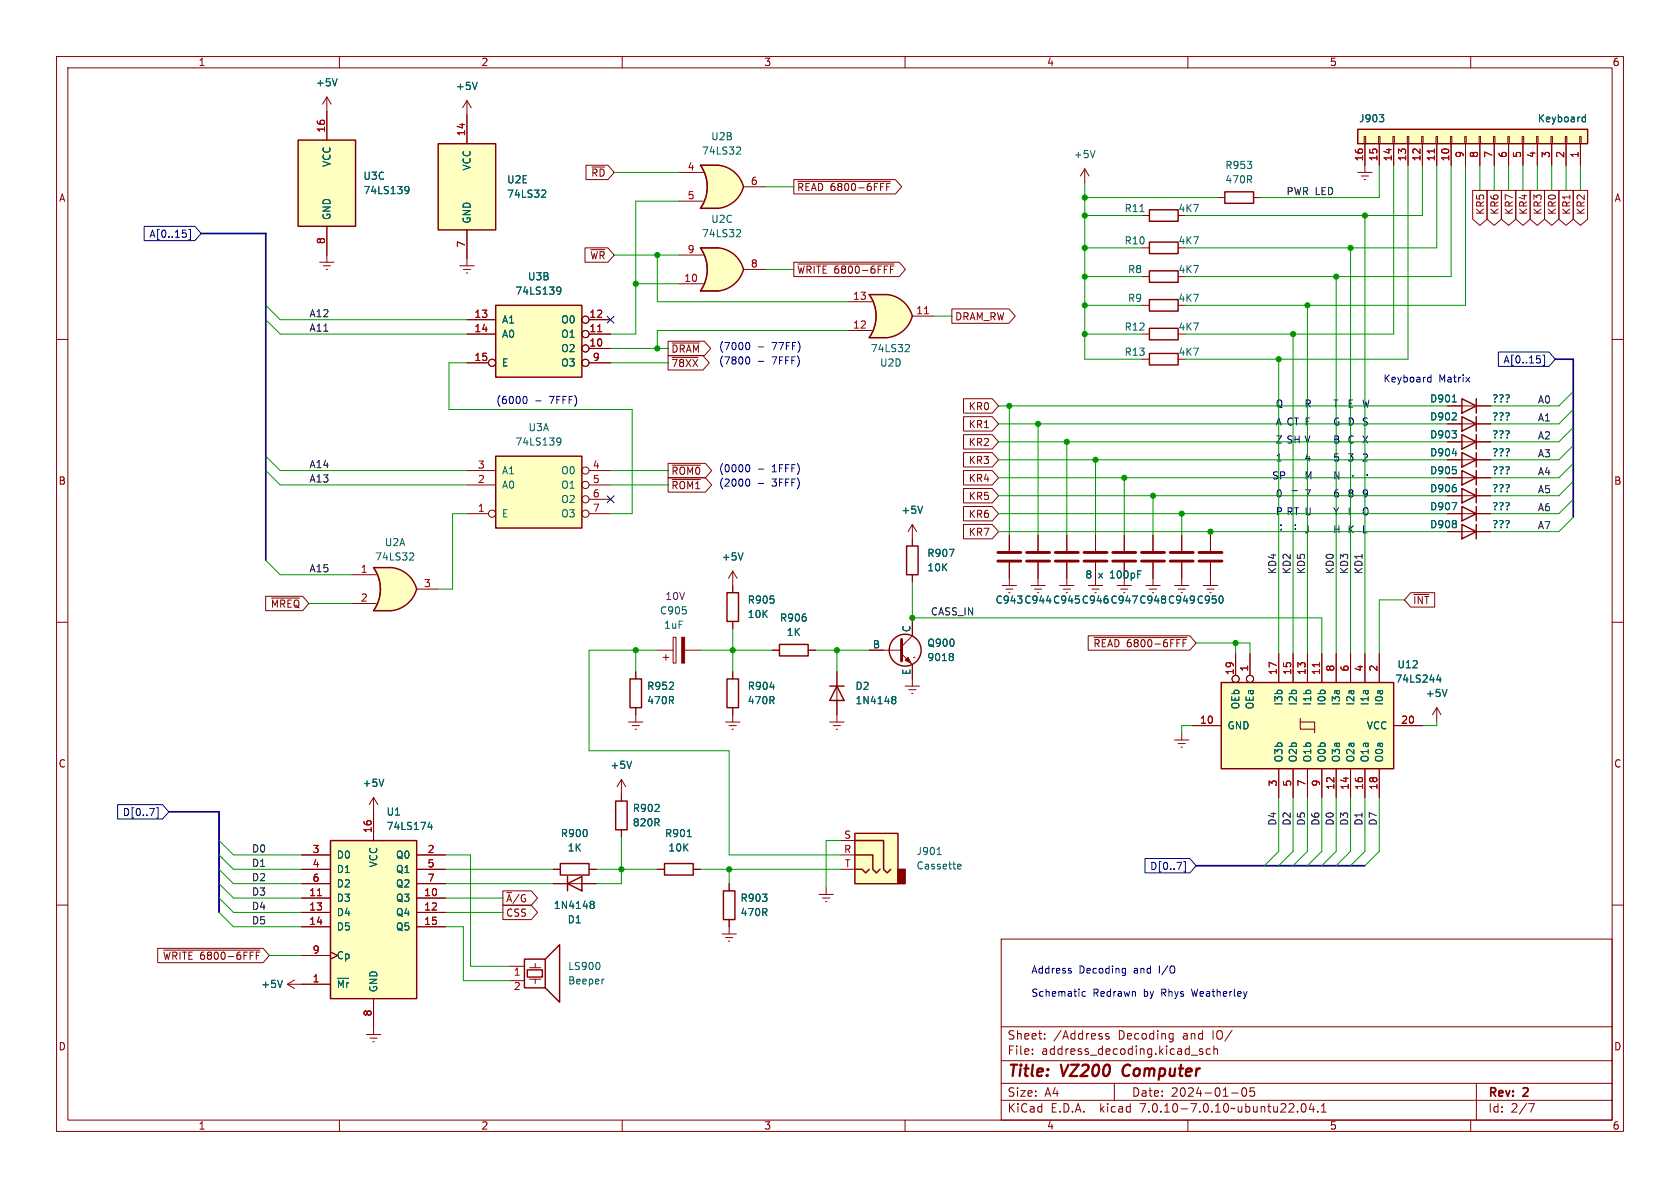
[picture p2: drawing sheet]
<svg xmlns="http://www.w3.org/2000/svg" width="297mm" height="210mm" viewBox="0 0 297 210" stroke-linecap="round" stroke-linejoin="round" font-family="sans-serif">
<defs><g id="words">
<g font-size="2.8" fill="#840000">
<text x="178" y="190.9">Title:</text>
<text x="187.7" y="190.9">VZ200</text>
<text x="199.3" y="190.9">Computer</text>
</g>
<g font-size="2.1" fill="#840000">
<text x="178" y="184">Sheet:</text>
<text x="186.2" y="184">/Address</text>
<text x="197.7" y="184">Decoding</text>
<text x="209.3" y="184">and</text>
<text x="214.6" y="184">IO/</text>
<text x="178" y="186.7">File:</text>
<text x="184.1" y="186.7">address_decoding.kicad_sch</text>
<text x="178" y="196.9">KiCad</text>
<text x="178" y="194.1">Size:</text>
<text x="184.7" y="194.1">A4</text>
<text x="185.7" y="196.9">E.D.A.</text>
<text x="194.6" y="196.9">kicad</text>
<text x="200" y="194.1">Date:</text>
<text x="201.8" y="196.9">7.0.10-7.0.10~ubuntu22.04.1</text>
<text x="207" y="194.1">2024-01-05</text>
<text x="263" y="194.3">Rev:</text>
<text x="263" y="196.9">Id:</text>
<text x="267.1" y="196.9">2/7</text>
<text x="269.4" y="194.3">2</text>
</g>
<g font-size="1.8" fill="#840000">
<text x="35" y="11.9">1</text>
<text x="85" y="11.9">2</text>
<text x="135" y="11.9">3</text>
<text x="185" y="11.9">4</text>
<text x="235" y="11.9">5</text>
<text x="285" y="11.9">6</text>
<text x="10.3" y="35.9">A</text>
<text x="104.4" y="31.4">~{RD}</text>
<text x="140.8" y="34">~{READ 6800-6FFF}</text>
<text x="285.3" y="35.9">A</text>
<text x="262.6" y="38.1" transform="rotate(-90 262.6 38.1)">KR5</text>
<text x="265.1" y="38.1" transform="rotate(-90 265.1 38.1)">KR6</text>
<text x="267.7" y="38.1" transform="rotate(-90 267.7 38.1)">KR7</text>
<text x="270.2" y="38.1" transform="rotate(-90 270.2 38.1)">KR4</text>
<text x="272.7" y="38.1" transform="rotate(-90 272.7 38.1)">KR3</text>
<text x="275.3" y="38.1" transform="rotate(-90 275.3 38.1)">KR0</text>
<text x="277.8" y="38.1" transform="rotate(-90 277.8 38.1)">KR1</text>
<text x="280.4" y="38.1" transform="rotate(-90 280.4 38.1)">KR2</text>
<text x="104.2" y="46">~{WR}</text>
<text x="140.8" y="48.6">~{WRITE 6800-6FFF}</text>
<text x="168.8" y="56.8">DRAM_RW</text>
<text x="118.6" y="62.5">~{DRAM}</text>
<text x="118.6" y="65.1">~{78XX}</text>
<text x="171.1" y="75.9">KR1</text>
<text x="171.1" y="72.7">KR0</text>
<text x="171.1" y="79.1">KR2</text>
<text x="171.1" y="82.2">KR3</text>
<text x="10.3" y="85.9">B</text>
<text x="118.6" y="86.7">~{ROM1}</text>
<text x="118.6" y="84.1">~{ROM0}</text>
<text x="171.1" y="85.4">KR4</text>
<text x="171.1" y="88.6">KR5</text>
<text x="285.3" y="85.9">B</text>
<text x="171.1" y="94.9">KR7</text>
<text x="171.1" y="91.8">KR6</text>
<text x="47.8" y="107.6">~{MREQ}</text>
<text x="249.7" y="107">~{INT}</text>
<text x="193.2" y="114.6">~{READ 6800-6FFF}</text>
<text x="10.3" y="135.9">C</text>
<text x="285.3" y="135.9">C</text>
<text x="89.4" y="159.7">~{A}/G</text>
<text x="89.4" y="162.2">CSS</text>
<text x="28.7" y="169.9">~{WRITE 6800-6FFF}</text>
<text x="10.3" y="185.9">D</text>
<text x="285.3" y="185.9">D</text>
<text x="35" y="199.9">1</text>
<text x="85" y="199.9">2</text>
<text x="135" y="199.9">3</text>
<text x="185" y="199.9">4</text>
<text x="235" y="199.9">5</text>
<text x="285" y="199.9">6</text>
</g>
<g font-size="1.8" fill="#006464">
<text x="55.7" y="15.5">+5V</text>
<text x="80.5" y="16.1">+5V</text>
<text x="240.2" y="21.8">J903</text>
<text x="271.8" y="21.8">Keyboard</text>
<text x="58.6" y="29.6" transform="rotate(-90 58.6 29.6)">VCC</text>
<text x="124" y="27.5">74LS32</text>
<text x="125.6" y="25">U2B</text>
<text x="189.7" y="28.2">+5V</text>
<text x="64.1" y="34.5">74LS139</text>
<text x="64.1" y="32">U3C</text>
<text x="83.4" y="30.2" transform="rotate(-90 83.4 30.2)">VCC</text>
<text x="89.5" y="32.6">U2E</text>
<text x="89.5" y="35.2">74LS32</text>
<text x="216.5" y="30.1">R953</text>
<text x="216.5" y="32.6">470R</text>
<text x="58.6" y="39" transform="rotate(-90 58.6 39)">GND</text>
<text x="83.4" y="39.6" transform="rotate(-90 83.4 39.6)">GND</text>
<text x="125.6" y="39.6">U2C</text>
<text x="198.7" y="37.7">R11</text>
<text x="208.2" y="37.7">4K7</text>
<text x="124" y="42.1">74LS32</text>
<text x="198.7" y="43.4">R10</text>
<text x="208.2" y="43.4">4K7</text>
<text x="91" y="52.3">74LS139</text>
<text x="93.2" y="49.8">U3B</text>
<text x="199.3" y="53.6">R9</text>
<text x="199.3" y="48.5">R8</text>
<text x="208.2" y="53.6">4K7</text>
<text x="208.2" y="48.5">4K7</text>
<text x="88.6" y="57.4">A1</text>
<text x="88.6" y="59.9">A0</text>
<text x="99.1" y="59.9">O1</text>
<text x="99.1" y="57.4">O0</text>
<text x="198.7" y="58.6">R12</text>
<text x="208.2" y="58.6">4K7</text>
<text x="88.6" y="65">E</text>
<text x="99.1" y="62.5">O2</text>
<text x="99.1" y="65">O3</text>
<text x="153.8" y="62.5">74LS32</text>
<text x="155.5" y="65">U2D</text>
<text x="198.7" y="63.1">R13</text>
<text x="208.2" y="63.1">4K7</text>
<text x="252.7" y="71.3">D901</text>
<text x="263.7" y="71.3">???</text>
<text x="93.3" y="76.4">U3A</text>
<text x="252.7" y="74.5">D902</text>
<text x="252.7" y="77.7">D903</text>
<text x="263.7" y="74.5">???</text>
<text x="263.7" y="77.7">???</text>
<text x="91" y="79">74LS139</text>
<text x="252.7" y="80.9">D904</text>
<text x="263.7" y="80.9">???</text>
<text x="88.6" y="86.6">A0</text>
<text x="88.6" y="84">A1</text>
<text x="99.1" y="84">O0</text>
<text x="99.1" y="86.6">O1</text>
<text x="99.1" y="89.1">O2</text>
<text x="252.7" y="84">D905</text>
<text x="252.7" y="87.2">D906</text>
<text x="263.7" y="84">???</text>
<text x="263.7" y="87.2">???</text>
<text x="88.6" y="91.7">E</text>
<text x="99.1" y="91.7">O3</text>
<text x="159.3" y="91">+5V</text>
<text x="252.7" y="93.6">D908</text>
<text x="252.7" y="90.4">D907</text>
<text x="263.7" y="93.6">???</text>
<text x="263.7" y="90.4">???</text>
<text x="66.2" y="99.3">74LS32</text>
<text x="67.9" y="96.7">U2A</text>
<text x="127.5" y="99.3">+5V</text>
<text x="163.8" y="98.7">R907</text>
<text x="163.8" y="101.2">10K</text>
<text x="132.1" y="106.9">R905</text>
<text x="175.9" y="106.9">C943 C944 C945 C946 C947 C948 C949 C950</text>
<text x="191.8" y="102.5">8</text>
<text x="194.2" y="102.5">x</text>
<text x="196.4" y="102.5">100pF</text>
<text x="116.6" y="108.8">C905</text>
<text x="117.3" y="111.4">1uF</text>
<text x="132.1" y="109.4">10K</text>
<text x="137.8" y="110.1">R906</text>
<text x="139" y="112.6">1K</text>
<text x="161" y="111.9" transform="rotate(-90 161 111.9)">C</text>
<text x="154.2" y="114.7">B</text>
<text x="161" y="119.4" transform="rotate(-90 161 119.4)">E</text>
<text x="163.8" y="114.5">Q900</text>
<text x="163.8" y="117.1">9018</text>
<text x="246.9" y="118.3">U12</text>
<text x="114.3" y="122.1">R952</text>
<text x="114.3" y="124.7">470R</text>
<text x="132.1" y="122.1">R904</text>
<text x="132.1" y="124.7">470R</text>
<text x="151.1" y="122.1">D2</text>
<text x="151.1" y="124.7">1N4148</text>
<text x="219.3" y="125.5" transform="rotate(-90 219.3 125.5)">OEb</text>
<text x="221.8" y="125.5" transform="rotate(-90 221.8 125.5)">OEa</text>
<text x="226.9" y="124.8" transform="rotate(-90 226.9 124.8)">I3b</text>
<text x="229.5" y="124.8" transform="rotate(-90 229.5 124.8)">I2b</text>
<text x="232" y="124.8" transform="rotate(-90 232 124.8)">I1b</text>
<text x="234.5" y="124.8" transform="rotate(-90 234.5 124.8)">I0b</text>
<text x="237.1" y="124.8" transform="rotate(-90 237.1 124.8)">I3a</text>
<text x="239.6" y="124.8" transform="rotate(-90 239.6 124.8)">I2a</text>
<text x="242.2" y="124.8" transform="rotate(-90 242.2 124.8)">I1a</text>
<text x="244.7" y="124.8" transform="rotate(-90 244.7 124.8)">I0a</text>
<text x="246.6" y="120.9">74LS244</text>
<text x="252" y="123.4">+5V</text>
<text x="216.9" y="129.1">GND</text>
<text x="241.5" y="129.1">VCC</text>
<text x="107.8" y="136.1">+5V</text>
<text x="226.9" y="134.9" transform="rotate(-90 226.9 134.9)">O3b</text>
<text x="229.5" y="134.9" transform="rotate(-90 229.5 134.9)">O2b</text>
<text x="232" y="134.9" transform="rotate(-90 232 134.9)">O1b</text>
<text x="234.5" y="134.9" transform="rotate(-90 234.5 134.9)">O0b</text>
<text x="237.1" y="134.9" transform="rotate(-90 237.1 134.9)">O3a</text>
<text x="239.6" y="134.9" transform="rotate(-90 239.6 134.9)">O2a</text>
<text x="242.2" y="134.9" transform="rotate(-90 242.2 134.9)">O1a</text>
<text x="244.7" y="134.9" transform="rotate(-90 244.7 134.9)">O0a</text>
<text x="64" y="139.3">+5V</text>
<text x="111.8" y="143.7">R902</text>
<text x="68.2" y="144.4">U1</text>
<text x="68.2" y="146.9">74LS174</text>
<text x="99" y="148.2">R900</text>
<text x="111.8" y="146.3">820R</text>
<text x="117.5" y="148.2">R901</text>
<text x="59.4" y="152">D0</text>
<text x="59.4" y="154.5">D1</text>
<text x="66.9" y="153.4" transform="rotate(-90 66.9 153.4)">VCC</text>
<text x="69.9" y="152">Q0</text>
<text x="69.9" y="154.5">Q1</text>
<text x="100.3" y="150.7">1K</text>
<text x="118.1" y="150.7">10K</text>
<text x="161.9" y="151.4">J901</text>
<text x="161.9" y="153.9">Cassette</text>
<text x="59.4" y="159.6">D3</text>
<text x="59.4" y="157.1">D2</text>
<text x="69.9" y="159.6">Q3</text>
<text x="69.9" y="157.1">Q2</text>
<text x="97.8" y="160.9">1N4148</text>
<text x="130.8" y="159.6">R903</text>
<text x="59.4" y="162.2">D4</text>
<text x="59.4" y="164.7">D5</text>
<text x="69.9" y="162.2">Q4</text>
<text x="69.9" y="164.7">Q5</text>
<text x="100.3" y="163.4">D1</text>
<text x="130.8" y="162.2">470R</text>
<text x="59.4" y="169.8">Cp</text>
<text x="100.3" y="171.7">LS900</text>
<text x="46.1" y="174.9">+5V</text>
<text x="59.4" y="174.9">~{Mr}</text>
<text x="66.9" y="175.5" transform="rotate(-90 66.9 175.5)">GND</text>
<text x="100.3" y="174.2">Beeper</text>
</g>
<g font-size="1.8" fill="#a90000">
<text x="57.5" y="23.5" transform="rotate(-90 57.5 23.5)">16</text>
<text x="82.3" y="24.2" transform="rotate(-90 82.3 24.2)">14</text>
<text x="241" y="28.6" transform="rotate(-90 241 28.6)">16</text>
<text x="243.6" y="28.6" transform="rotate(-90 243.6 28.6)">15</text>
<text x="246.1" y="28.6" transform="rotate(-90 246.1 28.6)">14</text>
<text x="248.7" y="28.6" transform="rotate(-90 248.7 28.6)">13</text>
<text x="251.2" y="28.6" transform="rotate(-90 251.2 28.6)">12</text>
<text x="253.7" y="28.6" transform="rotate(-90 253.7 28.6)">11</text>
<text x="256.3" y="28.6" transform="rotate(-90 256.3 28.6)">10</text>
<text x="258.8" y="28" transform="rotate(-90 258.8 28)">9</text>
<text x="261.4" y="28" transform="rotate(-90 261.4 28)">8</text>
<text x="263.9" y="28" transform="rotate(-90 263.9 28)">7</text>
<text x="266.4" y="28" transform="rotate(-90 266.4 28)">6</text>
<text x="269" y="28" transform="rotate(-90 269 28)">5</text>
<text x="271.5" y="28" transform="rotate(-90 271.5 28)">4</text>
<text x="274.1" y="28" transform="rotate(-90 274.1 28)">3</text>
<text x="276.6" y="28" transform="rotate(-90 276.6 28)">2</text>
<text x="279.1" y="28" transform="rotate(-90 279.1 28)">1</text>
<text x="121.5" y="30.2">4</text>
<text x="121.5" y="35.3">5</text>
<text x="132.6" y="32.8">6</text>
<text x="57.5" y="43.3" transform="rotate(-90 57.5 43.3)">8</text>
<text x="82.3" y="43.9" transform="rotate(-90 82.3 43.9)">7</text>
<text x="121.5" y="44.8">9</text>
<text x="132.6" y="47.4">8</text>
<text x="120.9" y="49.9">10</text>
<text x="150.7" y="53.1">13</text>
<text x="83.8" y="56.3">13</text>
<text x="83.8" y="58.8">14</text>
<text x="104.1" y="58.8">11</text>
<text x="104.1" y="56.3">12</text>
<text x="150.7" y="58.2">12</text>
<text x="161.9" y="55.6">11</text>
<text x="83.8" y="63.9">15</text>
<text x="104.1" y="61.3">10</text>
<text x="104.7" y="63.9">9</text>
<text x="84.4" y="82.9">3</text>
<text x="104.7" y="82.9">4</text>
<text x="84.4" y="85.5">2</text>
<text x="104.7" y="85.5">5</text>
<text x="104.7" y="88">6</text>
<text x="84.4" y="90.6">1</text>
<text x="104.7" y="90.6">7</text>
<text x="63.7" y="101.3">1</text>
<text x="63.7" y="106.4">2</text>
<text x="74.9" y="103.9">3</text>
<text x="218.2" y="119.4" transform="rotate(-90 218.2 119.4)">19</text>
<text x="220.7" y="118.8" transform="rotate(-90 220.7 118.8)">1</text>
<text x="225.8" y="119.4" transform="rotate(-90 225.8 119.4)">17</text>
<text x="228.3" y="119.4" transform="rotate(-90 228.3 119.4)">15</text>
<text x="230.9" y="119.4" transform="rotate(-90 230.9 119.4)">13</text>
<text x="233.4" y="119.4" transform="rotate(-90 233.4 119.4)">11</text>
<text x="236" y="118.8" transform="rotate(-90 236 118.8)">8</text>
<text x="238.5" y="118.8" transform="rotate(-90 238.5 118.8)">6</text>
<text x="241" y="118.8" transform="rotate(-90 241 118.8)">4</text>
<text x="243.6" y="118.8" transform="rotate(-90 243.6 118.8)">2</text>
<text x="212" y="128">10</text>
<text x="247.6" y="128">20</text>
<text x="225.8" y="139.1" transform="rotate(-90 225.8 139.1)">3</text>
<text x="228.3" y="139.1" transform="rotate(-90 228.3 139.1)">5</text>
<text x="230.9" y="139.1" transform="rotate(-90 230.9 139.1)">7</text>
<text x="233.4" y="139.1" transform="rotate(-90 233.4 139.1)">9</text>
<text x="236" y="139.7" transform="rotate(-90 236 139.7)">12</text>
<text x="238.5" y="139.7" transform="rotate(-90 238.5 139.7)">14</text>
<text x="241" y="139.7" transform="rotate(-90 241 139.7)">16</text>
<text x="243.6" y="139.7" transform="rotate(-90 243.6 139.7)">18</text>
<text x="65.8" y="147.4" transform="rotate(-90 65.8 147.4)">16</text>
<text x="149.2" y="148.3">S</text>
<text x="55.2" y="150.9">3</text>
<text x="55.2" y="153.4">4</text>
<text x="55.2" y="156">6</text>
<text x="75.5" y="150.9">2</text>
<text x="75.5" y="153.4">5</text>
<text x="75.5" y="156">7</text>
<text x="149.1" y="150.9">R</text>
<text x="149.3" y="153.4">T</text>
<text x="54.6" y="158.5">11</text>
<text x="54.6" y="161">13</text>
<text x="74.9" y="158.5">10</text>
<text x="74.9" y="161">12</text>
<text x="54.6" y="163.6">14</text>
<text x="74.9" y="163.6">15</text>
<text x="55.2" y="173.7">1</text>
<text x="55.2" y="168.7">9</text>
<text x="90.7" y="172.8">1</text>
<text x="65.8" y="179.8" transform="rotate(-90 65.8 179.8)">8</text>
<text x="90.7" y="175.3">2</text>
</g>
<g font-size="1.8" fill="#0f0f0f">
<text x="227.3" y="34.6">PWR LED</text>
<text x="54.6" y="56.2">A12</text>
<text x="54.6" y="58.7">A11</text>
<text x="271.8" y="71.4">A0</text>
<text x="271.8" y="77.8">A2</text>
<text x="271.8" y="74.6">A1</text>
<text x="54.6" y="82.8">A14</text>
<text x="271.8" y="80.9">A3</text>
<text x="54.6" y="85.4">A13</text>
<text x="271.8" y="84.1">A4</text>
<text x="271.8" y="87.3">A5</text>
<text x="271.8" y="93.6">A7</text>
<text x="271.8" y="90.5">A6</text>
<text x="54.6" y="101.3">A15</text>
<text x="225.7" y="101.6" transform="rotate(-90 225.7 101.6)">KD4</text>
<text x="228.3" y="101.6" transform="rotate(-90 228.3 101.6)">KD2</text>
<text x="230.8" y="101.6" transform="rotate(-90 230.8 101.6)">KD5</text>
<text x="235.9" y="101.6" transform="rotate(-90 235.9 101.6)">KD0</text>
<text x="238.4" y="101.6" transform="rotate(-90 238.4 101.6)">KD3</text>
<text x="241" y="101.6" transform="rotate(-90 241 101.6)">KD1</text>
<text x="164.5" y="108.9">CASS_IN</text>
<text x="225.7" y="146.1" transform="rotate(-90 225.7 146.1)">D4</text>
<text x="228.3" y="146.1" transform="rotate(-90 228.3 146.1)">D2</text>
<text x="230.8" y="146.1" transform="rotate(-90 230.8 146.1)">D5</text>
<text x="233.3" y="146.1" transform="rotate(-90 233.3 146.1)">D6</text>
<text x="235.9" y="146.1" transform="rotate(-90 235.9 146.1)">D0</text>
<text x="238.4" y="146.1" transform="rotate(-90 238.4 146.1)">D3</text>
<text x="241" y="146.1" transform="rotate(-90 241 146.1)">D1</text>
<text x="243.5" y="146.1" transform="rotate(-90 243.5 146.1)">D7</text>
<text x="44.4" y="150.8">D0</text>
<text x="44.4" y="153.3">D1</text>
<text x="44.4" y="155.9">D2</text>
<text x="44.4" y="160.9">D4</text>
<text x="44.4" y="158.4">D3</text>
<text x="44.4" y="163.5">D5</text>
</g>
<g font-size="1.8" fill="#000084">
<text x="26.3" y="42.2">A[0..15]</text>
<text x="265.7" y="64.5">A[0..15]</text>
<text x="21.6" y="144.5">D[0..7]</text>
<text x="203.2" y="154">D[0..7]</text>
</g>
<g font-size="1.8" fill="#0000c2">
<text x="127" y="62">(7000</text>
<text x="127" y="64.5">(7800</text>
<text x="136.6" y="62">77FF)</text>
<text x="136.6" y="64.5">7FFF)</text>
<text x="87.6" y="71.5">(6000</text>
<text x="97.2" y="71.5">7FFF)</text>
<text x="244.5" y="67.7">Keyboard</text>
<text x="254.4" y="67.7">Matrix</text>
<text x="225.4" y="72.1">Q</text>
<text x="225.4" y="75.3">A CT F</text>
<text x="230.5" y="72.1">R</text>
<text x="235.6" y="72.1">T</text>
<text x="235.6" y="75.3">G D</text>
<text x="238.1" y="72.1">E</text>
<text x="240.7" y="72.1">W</text>
<text x="240.7" y="75.3">S</text>
<text x="127" y="83.6">(0000</text>
<text x="136.6" y="83.6">1FFF)</text>
<text x="225.4" y="78.5">Z</text>
<text x="225.4" y="81.7">1</text>
<text x="227.3" y="78.5">SH V</text>
<text x="230.5" y="81.7">4</text>
<text x="235.6" y="78.5">B</text>
<text x="235.6" y="81.7">5</text>
<text x="238.1" y="81.7">3</text>
<text x="238.1" y="78.5">C</text>
<text x="240.7" y="78.5">X</text>
<text x="240.7" y="81.7">2</text>
<text x="127" y="86.1">(2000</text>
<text x="136.6" y="86.1">3FFF)</text>
<text x="224.8" y="84.8">SP</text>
<text x="225.4" y="88">0</text>
<text x="230.5" y="88">7</text>
<text x="230.5" y="84.8">M</text>
<text x="235.6" y="84.8">N</text>
<text x="235.6" y="88">6</text>
<text x="238.1" y="88">8</text>
<text x="238.8" y="84.2">,</text>
<text x="240.7" y="88">9</text>
<text x="241.3" y="84.2">.</text>
<text x="225.4" y="91.2">P RT U</text>
<text x="226.1" y="93.7">;</text>
<text x="228.6" y="93.7">:</text>
<text x="230.5" y="94.4">J</text>
<text x="235.6" y="91.2">Y</text>
<text x="235.6" y="94.4">H</text>
<text x="238.1" y="94.4">K</text>
<text x="238.1" y="91.2">I</text>
<text x="240.7" y="91.2">O</text>
<text x="240.7" y="94.4">L</text>
<text x="182.2" y="172.2">Address</text>
<text x="190.7" y="172.2">Decoding</text>
<text x="200.6" y="172.2">and</text>
<text x="205.2" y="172.2">I/O</text>
<text x="182.2" y="176.3">Schematic</text>
<text x="193.2" y="176.3">Redrawn</text>
<text x="202.3" y="176.3">by</text>
<text x="205.6" y="176.3">Rhys</text>
<text x="211.2" y="176.3">Weatherley</text>
</g>
<text font-size="1.8" fill="#840084" x="117.5" y="106.3">10V</text>
</g></defs>
<g fill="none" stroke="#840000" stroke-width=".18">
<path d="M10 10h277v190h-277zM12 12h273v186h-273zM60 10v2M110 10v2M160 10v2M210 10v2M260 10v2M215.3 34.9h1.2M221.6 34.9h1.3M10 60h2M201.9 54h1.3M201.9 59.1h1.3"/>
<path d="M285 60h2M201.9 63.5h1.3M82.5 90.8h3.9M82.5 85.7h5.1M82.5 83.2h5.1M104.1 90.8h3.8M104.1 85.7h3.8M104.1 83.2h3.8M104.1 88.3h3.8M208.9 94.6v2.8M208.9 99.4v4.1M214 94.6v2.8"/>
<path d="M214 99.4v4.1M10 110h2M112.4 118.7v1.3M116.2 114.9h2.8M117.2 116.2h1M117.7 115.7v1M119 112.6h.5v4.6h-.5zM121 114.9h2.8M129.5 101v3.8M129.5 109.9v1.2M129.5 118.7v1.3M129.5 101l-.7 1.2"/>
<path d="M129.5 101l.8 1.2M207.6 103.5h2.6M208.3 104.1h1.2M208.8 104.8h.2M212.7 103.5h2.6M213.4 104.1h1.2M213.9 104.8h.2M285 110h2M109.9 137.8l-.8 1.3M109.9 137.8v3.8M109.9 137.8l.7 1.3M111.1 127.6h2.6"/>
<path d="M111.8 128.3h1.2M112.3 128.9h.2M112.4 125.1v2.5M128.3 127.6h2.5M128.9 128.3h1.3M129.4 128.9h.3M129.5 125.1v2.5M146.7 127.6h2.5M147.3 128.3h1.3M147.8 128.9h.3M148 126.4v1.2M10 160h2"/>
<path d="M109.9 146.7v1.3M116.2 153.7h1.3M122.6 153.7h1.2M128.9 156.2v1.3M285 160h2M128.9 162.6v1.2M177 166h108v32h-108zM60 198v2M110 198v2M160 198v2M177 194.5h108M177 191.5h108"/>
<path d="M177 187.5h108M177 181.5h108M182.5 186.3v.1M182.5 185.5v.1M184.7 183.6v.1M184.7 182.8v.1M196 182.8l-.3-.1-.2 .2v.2l.5 .2v.3h-.5M197 191.5v3M207 182.7l.4 .1M207.4 183.6l-.4 .1M207.4 182.7v1.2l-.3 .3M210 198v2"/>
<path d="M210.6 186.5h1.1M212.6 185.5l-.4-.1-.2 .2 .1 .2 .5 .2v.3h-.6M214 185.5l-.5-.1-.3 .3v.4l.2 .2h.6M214.6 185.5l.2-.1 .4 .1v.9M214.6 184.9v1.5M217.7 193.2h1.2M219.7 192.4l.2-.1a.81 .81 0 0 1 .6 .6 .81 .81 0 0 1-.3 .8l-.2 .1a.81 .81 0 0 1-.3-1.4zM221.7 192.3h-.7v.7l.2-.1h.5l.1 .3-.1 .5-.2 .1-.5-.1M229.4 196.5v.1M230.2 195.2l.2-.1a.81 .81 0 0 1 .6 .6 .81 .81 0 0 1-.3 .8l-.2 .1a.81 .81 0 0 1-.3-1.4zM231.8 195l-.3 1.1h.9M232.2 195.6v1"/>
<path d="M233 196.5v.1M233.6 196.6h.9M233.6 195.5l.4-.4v1.5M260 198v2M261 191.5v6.5M270.2 195.1h1l-.6 1.5"/>
<circle cx="87" cy="90.8" r=".63"/>
<circle cx="103.5" cy="90.8" r=".63"/>
<circle cx="103.5" cy="85.7" r=".63"/>
<circle cx="103.5" cy="88.3" r=".63"/>
<circle cx="103.5" cy="83.2" r=".63"/>
</g>
<path d="M198.8 188.5a1.27 1.27 0 0 0-.1 1.6" fill="none" stroke="#840000" stroke-width=".4"/>
<path d="M216.5 33.9h5.1v2h-5.1zM203.2 53h5.1v2h-5.1zM203.2 58h5.1v2.1h-5.1zM203.2 62.5h5.1v2h-5.1zM87.6 80.6h15.3v12.7h-15.3zM128.5 104.8h2.1v5.1h-2.1zM111.4 120h2v5.1h-2zM128.5 120h2.1v5.1h-2.1zM108.8 141.6h2.1v5.1h-2.1zM117.5 152.7h5.1v2h-5.1zM127.9 157.5h2v5.1h-2z" fill="none" stroke="#840000" stroke-width=".25"/>
<path d="M98.5 77.5l.4-.1 .2 .1a.84 .84 0 0 1-.3 1.2h-.3M99.2 78l-.3 .2-.4-.1M131.4 97.7l-.5 1.3M111.7 134.6l-.5 1.2M136.1 121.4h.8M121.5 147.9h.7" fill="none" stroke="#006464" stroke-width=".18"/>
<path d="M206.9 99.2h4M206.9 97.7h4M212 99.2h4M212 97.7h4" fill="none" stroke="#840000" stroke-width=".51"/>
<path d="M120.5 112.6h.5v4.6h-.5z" fill="#840000" stroke="#840000" stroke-width=".18"/>
<g fill="#ffffc2" stroke="#ffffc2" stroke-width=".18">
<path d="M87.6 80.6h15.3v12.7h-15.3z"/>
<path d="M68.6 102.8l5.1 1.3a5.2 5.2 0 0 1-4.5 3.9z"/>
</g>
<path d="M66 108h3.2M66 100.3h3.2" fill="none" stroke="#ffffc2" stroke-width=".18"/>
<path d="M66 100.3h3.2v7.7h-3.2a6.7 6.7 0 0 0 0-7.7z" fill="#ffffc2"/>
<g fill="#ffffc2" stroke="#ffffc2" stroke-width=".18">
<path d="M69.2 100.3a5.1 5.1 0 0 1 4.5 3.8l-5 1.3z"/>
<path d="M87.6 54h15.3v12.7h-15.3z"/>
<path d="M77.5 25.4h10.1v15.2h-10.1z"/>
<path d="M151.1 147.3h7.6v8.9h-7.6z"/>
<path d="M240 22.9h40.7v2.5h-40.7z"/>
<path d="M58.4 148.6h15.3v27.9h-15.3z"/>
<path d="M126.4 46.3l5 1.3a5.2 5.2 0 0 1-4.4 3.8z"/>
</g>
<g fill="none" stroke="#840000" stroke-width=".25">
<path d="M77.5 25.4h10.1v15.2h-10.1zM240 22.9h40.7v2.5h-40.7zM87.6 54h15.3v12.7h-15.3zM203.2 47.9h5.1v2h-5.1zM203.2 42.8h5.1v2h-5.1zM160.3 96.5h2v5.1h-2zM258.4 83.2l2.6 1.3-2.6 1.2zM261 83.2v2.5M69.2 100.3h-3.2a6.6 6.6 0 0 1 0 7.7h3.2M69.2 100.3a5.1 5.1 0 0 1 4.5 3.8 5.2 5.2 0 0 1-4.5 3.9M137.8 113.9h5.1v2.1h-5.1zM146.7 121.3h2.5"/>
<path d="M148 121.3l1.2 2.5h-2.5zM58.4 148.6h15.3v27.9h-15.3zM151.1 147.3h7.6v8.9h-7.6zM151.1 153.7h1.3l.6 .6 .7-.6M151.1 151.1h3.2v2.6l.6 .6 .7-.6M151.1 148.6h5.1v5.1l.6 .6 .7-.6"/>
<circle cx="160" cy="114.9" r="2.82"/>
</g>
<g fill="none" stroke="#840000" stroke-width=".18">
<path d="M82.5 20.3v5.1M240 30.5h2.6M240.7 31.1h1.2M241.2 24.1h.2v1.3h-.2zM241.2 31.8h.2M241.3 25.4v5.1M243.7 24.1h.3v1.3h-.3zM243.8 25.4v3.8M246.3 24.1h.2v1.3h-.2zM246.4 25.4v3.8M248.8 24.1h.2v1.3h-.2zM248.9 25.4v3.8"/>
<path d="M251.3 24.1h.3v1.3h-.3zM251.5 25.4v3.8M253.9 24.1h.2v1.3h-.2zM254 25.4v3.8M256.4 24.1h.3v1.3h-.3zM256.5 25.4v3.8M259 24.1h.2v1.3h-.2zM259.1 25.4v3.8M261.5 24.1h.2v1.3h-.2zM261.6 25.4v3.8M264 24.1h.3v1.3h-.3zM264.2 25.4v3.8"/>
<path d="M266.6 24.1h.2v1.3h-.2zM266.7 25.4v3.8M269.1 24.1h.3v1.3h-.3zM269.2 25.4v3.8M271.7 24.1h.2v1.3h-.2zM271.8 25.4v3.8M274.2 24.1h.2v1.3h-.2zM274.3 25.4v3.8M276.7 24.1h.3v1.3h-.3zM276.9 25.4v3.8M279.3 24.1h.2v1.3h-.2zM279.4 25.4v3.8"/>
<path d="M56.5 46.4h2.6M57.1 47h1.3M57.7 47.6h.2M57.8 45.1v1.3M81.3 47h2.5M81.9 47.6h1.3M82.4 48.3h.3M82.5 59.1h5.1M82.5 56.5h5.1M82.5 40.6v6.4M104.1 59.1h3.8M104.1 56.5h3.8"/>
<path d="M201.9 48.9h1.3M201.9 43.8h1.3M82.5 64.1h3.9M104.1 61.6h3.8M104.1 64.1h3.8M161.3 92.7v3.8M161.3 92.7l-.8 1.3M161.3 92.7l.8 1.3M178.4 94.6v2.8M178.4 99.4v4.1M183.5 94.6v2.8M183.5 99.4v4.1"/>
<path d="M188.6 94.6v2.8M188.6 99.4v4.1M193.7 94.6v2.8M193.7 99.4v4.1M198.8 94.6v2.8M198.8 99.4v4.1M203.8 94.6v2.8M203.8 99.4v4.1M255.9 84.5h7.6M62.2 101.6h4.3M62.2 106.7h4.3M69.2 100.3h-3.2a6.6 6.6 0 0 1 0 7.7h3.2"/>
<path d="M73.7 104.1h3.8M136.5 114.9h1.3M142.9 114.9h1.2M148 118.7v7.7M153.7 114.9h5.7M159.4 115.6l1.9 1.9v3.8M161.3 101.6v1.3M161.3 109.9v2.5l-1.9 1.9M161.5 116.2h.1M177.2 103.5h2.5M177.8 104.1h1.3M178.3 104.8h.3"/>
<path d="M182.2 103.5h2.6M182.9 104.1h1.2M183.4 104.8h.2M187.3 103.5h2.6M188 104.1h1.2M188.5 104.8h.2M192.4 103.5h2.5M193 104.1h1.3M193.5 104.8h.3M197.5 103.5h2.5M198.1 104.1h1.3M198.6 104.8h.3"/>
<path d="M202.6 103.5h2.5M203.2 104.1h1.3M203.7 104.8h.3M160 121.3h2.6M160.7 121.9h1.2M161.2 122.6h.2M53.3 151.1h5.1M53.3 153.7h5.1M53.3 158.8h5.1M53.3 156.2h5.1M66 143.5v5.1M73.7 151.1h5"/>
<path d="M73.7 153.7h5M73.7 158.8h5M73.7 156.2h5M144.8 158.1h2.5M145.4 158.8h1.3M145.9 159.4h.3M146 156.8v1.3M148.6 151.1h2.5M148.6 148.6h2.5M148.6 153.7h2.5M50.8 174h7.6M50.8 174l1.3 .8"/>
<path d="M52.1 173.2l-1.3 .8M53.3 161.3h5.1M53.3 163.8h5.1M53.3 168.9h5.1M58.4 168.3l1.3 .6-1.3 .6M66 176.5v6.4M73.7 161.3h5M73.7 163.8h5M127.6 165.1h2.6M128.3 165.7h1.2M128.8 166.4h.2M128.9 163.8v1.3"/>
<path d="M64.8 182.9h2.5M65.4 183.5h1.3M65.9 184.2h.3"/>
<circle cx="103.5" cy="59.1" r=".63"/>
<circle cx="103.5" cy="56.5" r=".63"/>
<circle cx="87" cy="64.1" r=".63"/>
<circle cx="103.5" cy="61.6" r=".63"/>
<circle cx="103.5" cy="64.1" r=".63"/>
</g>
<g fill="none" stroke="#006464" stroke-width=".18">
<path d="M95.9 33.6l.5 .1 .1 .3-.8 .9h.8M243.8 20.3h.8l-.4 .4M244.5 20.8l.1 .2-.1 .5M279.8 21.5h.5M279.8 20.7h.5M280.3 20.3v1.2M98.5 50.8l.4-.1 .2 .2a.84 .84 0 0 1-.3 1.1h-.3M99.2 51.3l-.3 .2h-.4M72.6 97.7l.4 .1 .1 .3-.7 .9h.7M163.1 89.5l-.4 1.2M167.8 97.1h.9l-.6 1.3M168.3 115.5l.2 .3-.2 .3 .2 .2v.2l-.2 .3"/>
<path d="M157.8 123.6l.1 .1M157.8 123.2l.3-.1 .2 .2 .1 .1-.3 .3M157.9 123.7h.2M157.9 123.7h-.1M158.1 123.7l.3 .2-.1 .4-.2 .1-.3-.1M76 145.3l-.3 .9h.7M76.3 145.8v.8M165.7 151.1h.7M169.4 153.6h.4M169.4 152.8h.3l.2 .3-.6 .1M49.9 173.3l-.4 1.3M59.7 172.9h1.9"/>
</g>
<path d="M253.6 26.3v.8M105.7 58.6h.7M56.1 158.3h.7" fill="none" stroke="#a90000" stroke-width=".18"/>
<g fill="none" stroke="#840000" stroke-width=".51">
<path d="M176.4 99.2h4.1M176.4 97.7h4.1M181.5 99.2h4M181.5 97.7h4M186.6 99.2h4M186.6 97.7h4M191.6 99.2h4.1M191.6 97.7h4.1M196.7 99.2h4.1M196.7 97.7h4.1M201.8 99.2h4.1M201.8 97.7h4.1"/>
<path d="M159.4 113v3.8"/>
</g>
<path d="M160 116.7l.5-.5 .5 1z" fill="#840000" stroke="#840000" stroke-width=".18"/>
<path d="M158.7 153.7h1.3v2.5h-1.3z" fill="#840000" stroke="#840000" stroke-width=".25"/>
<path d="M123.8 51.4h3.2M123.8 43.8h3.2" fill="none" stroke="#ffffc2" stroke-width=".18"/>
<path d="M123.8 43.8h3.2v7.6h-3.2a6.7 6.7 0 0 0 0-7.6z" fill="#ffffc2"/>
<g fill="#ffffc2" stroke="#ffffc2" stroke-width=".18">
<path d="M127 43.8a5.1 5.1 0 0 1 4.4 3.8l-4.9 1.3z"/>
<path d="M126.4 31.7l5 1.3a5.2 5.2 0 0 1-4.4 3.8z"/>
</g>
<path d="M123.8 43.8h3.2a5.1 5.1 0 0 1 4.4 3.8 5.2 5.2 0 0 1-4.4 3.8h-3.2a6.6 6.6 0 0 0 0-7.6z" fill="none" stroke="#840000" stroke-width=".25"/>
<path d="M120 50.2h4.3M120 45.1h4.3M127 43.8h-3.2a6.6 6.6 0 0 1 0 7.6h3.2M131.4 47.6h3.9" fill="none" stroke="#840000" stroke-width=".18"/>
<path d="M130.4 40.6h.4l.1 .3-.8 1h.8" fill="none" stroke="#006464" stroke-width=".18"/>
<path d="M123.8 36.8h3.2M123.8 29.2h3.2" fill="none" stroke="#ffffc2" stroke-width=".18"/>
<path d="M123.8 29.2h3.2v7.6h-3.2a6.7 6.7 0 0 0 0-7.6z" fill="#ffffc2"/>
<g fill="#ffffc2" stroke="#ffffc2" stroke-width=".18">
<path d="M127 29.2a5.1 5.1 0 0 1 4.4 3.8l-4.9 1.3z"/>
<path d="M156.9 52.1a5.2 5.2 0 0 1 4.4 3.8l-5 1.3z"/>
</g>
<path d="M123.8 29.2h3.2a5.1 5.1 0 0 1 4.4 3.8 5.2 5.2 0 0 1-4.4 3.8h-3.2a6.6 6.6 0 0 0 0-7.6z" fill="none" stroke="#840000" stroke-width=".25"/>
<path d="M120 30.5h4.3M120 35.6h4.3M127 29.2h-3.2a6.6 6.6 0 0 1 0 7.6h3.2M131.4 33h3.9" fill="none" stroke="#840000" stroke-width=".18"/>
<path d="M130.4 26h.4l.1 .3-.8 .9h.8" fill="none" stroke="#006464" stroke-width=".18"/>
<path d="M153.7 52.1h3.1M153.7 59.7h3.1" fill="none" stroke="#ffffc2" stroke-width=".18"/>
<path d="M153.7 52.1h3.1v7.6h-3.1a6.6 6.6 0 0 0 0-7.6z" fill="#ffffc2"/>
<g fill="#ffffc2" stroke="#ffffc2" stroke-width=".18">
<path d="M156.3 54.6l5 1.3a5.1 5.1 0 0 1-4.4 3.8z"/>
<path d="M215.9 120.7h30.5v15.2h-30.5z"/>
<path d="M52.7 24.8h10.2v15.2h-10.2z"/>
</g>
<g fill="none" stroke="#840000" stroke-width=".25">
<path d="M52.7 24.8h10.2v15.2h-10.2zM203.2 37.1h5.1v2h-5.1zM153.7 52.1h3.2a5.2 5.2 0 0 1 4.4 3.8 5.1 5.1 0 0 1-4.5 3.8h-3.1a6.6 6.6 0 0 0 0-7.6zM258.4 73.7l2.6 1.2-2.6 1.3zM258.4 70.5l2.6 1.3-2.6 1.2zM258.4 76.8l2.6 1.3-2.6 1.3zM261 70.5v2.5M261 73.7v2.5M261 76.8v2.6M258.4 92.7l2.6 1.3-2.6 1.3zM258.4 86.4l2.6 1.2-2.6 1.3zM258.4 80l2.6 1.3-2.6 1.3z"/>
<path d="M258.4 89.5l2.6 1.3-2.6 1.3zM261 80v2.6M261 86.4v2.5M261 89.5v2.6M261 92.7v2.6M215.9 120.7h30.5v15.2h-30.5zM99.1 152.7h5v2h-5zM100.3 156.2l2.6-1.3v2.6zM100.3 154.9v2.6M92.7 169.5h3.7v5.1h-3.7zM93.2 171.5h2.7v1.2h-2.7zM96.4 169.5l2.5-2.5v10.2l-2.5-2.6"/>
</g>
<g fill="none" stroke="#840000" stroke-width=".18">
<path d="M57.8 17.1l-.8 1.3M57.8 17.1v7.7M57.8 17.1l.7 1.3M82.5 17.8l-.7 1.3M82.5 17.8v7.6M82.5 17.8l.8 1.3M103.6 29.2h3.9l1.1 1.3-1.1 1.3h-3.9zM104.6 29.5h2.3M140.3 31.7h18l1.1 1.3-1.1 1.3h-18zM141 32.1h16.4M191.8 29.8l-.8 1.3M191.8 29.8v2.6"/>
<path d="M191.8 29.8l.7 1.3M201.9 38.1h1.3M241.3 25.4v3.8M243.8 25.4v3.8M246.4 25.4v3.8M248.9 25.4v3.8M251.5 25.4v3.8M254 25.4v3.8M256.5 25.4v3.8M259.1 25.4v3.8M260.3 33.7h2.6v5l-1.3 1.1-1.3-1.1zM261.6 25.4v3.8"/>
<path d="M262.9 33.7h2.5v5l-1.2 1.1-1.3-1.1zM264.2 25.4v3.8M265.4 33.7h2.6v5l-1.3 1.1-1.3-1.1zM266.7 25.4v3.8M268 33.7h2.5v5l-1.3 1.1-1.2-1.1zM269.2 25.4v3.8M270.5 33.7h2.5v5l-1.2 1.1-1.3-1.1zM271.8 25.4v3.8M273 33.7h2.6v5l-1.3 1.1-1.3-1.1zM274.3 25.4v3.8M275.6 33.7h2.5v5l-1.2 1.1-1.3-1.1zM276.9 25.4v3.8"/>
<path d="M278.1 33.7h2.6v5l-1.3 1.1-1.3-1.1zM279.4 25.4v3.8M57.8 40v5.1M82.5 40.6v5.1M82.5 59.1h5.1M82.5 56.5h5.1M103.4 43.8h4.1l1.1 1.3-1.1 1.3h-4.1zM104.1 59.1h3.8M104.1 56.5h3.8M104.5 44.1h2.4M140.3 46.4h18.7l1.1 1.2-1.1 1.3h-18.7zM141 46.7h17.1"/>
<path d="M149.9 58.4h4.3M149.9 53.3h4.3M156.8 52.1h-3.1a6.7 6.7 0 0 1 0 7.6h3.1M161.3 55.9h3.8M168.3 54.6h10.1l1.1 1.3-1.1 1.3h-10.1zM82.5 64.1h3.9M104.1 61.6h3.8M104.1 64.1h3.8M118.1 60.3h6.4l1.1 1.3-1.1 1.3h-6.4zM118.1 62.9h6.2l1.1 1.2-1.1 1.3h-6.2zM118.8 60.6h4.8M118.8 63.2h4.6"/>
<path d="M170.3 76.8h5.1l1.1 1.3-1.1 1.3h-5.1zM170.3 73.7h5.1l1.1 1.2-1.1 1.3h-5.1zM170.3 70.5h5.1l1.1 1.3-1.1 1.2h-5.1zM255.9 74.9h7.6M255.9 71.8h7.6M255.9 78.1h7.6M118.1 84.5h6.6l1.1 1.2-1.1 1.3h-6.6zM118.1 81.9h6.6l1.1 1.3-1.1 1.3h-6.6zM118.8 84.8h5M118.8 82.2h5M161.3 95.3v1.2M170.3 83.2h5.1l1.1 1.3-1.1 1.2h-5.1z"/>
<path d="M170.3 80h5.1l1.1 1.3-1.1 1.3h-5.1zM170.3 86.4h5.1l1.1 1.2-1.1 1.3h-5.1zM170.3 92.7h5.1l1.1 1.3-1.1 1.3h-5.1zM170.3 89.5h5.1l1.1 1.3-1.1 1.3h-5.1zM178.4 94.6v2.8M178.4 99.4v2.8M183.5 94.6v2.8M183.5 99.4v2.8M188.6 94.6v2.8M188.6 99.4v2.8M193.7 94.6v2.8M193.7 99.4v2.8"/>
<path d="M198.8 94.6v2.8M198.8 99.4v2.8M203.8 94.6v2.8M203.8 99.4v2.8M208.9 94.6v2.8M208.9 99.4v2.8M214 94.6v2.8M214 99.4v2.8M255.9 94h7.6M255.9 87.6h7.6M255.9 81.3h7.6M255.9 90.8h7.6"/>
<path d="M255.9 84.5h2.5M261 84.5h2.5M47 105.4h6.5l1.1 1.3-1.1 1.3h-6.5zM48 105.7h5M112.4 118.7v1.3M129.5 103.5v1.3M129.5 109.9v1.2M129.5 118.7v1.3M136.5 114.9h1.3M142.9 114.9h1.2M148 118.7v2.6M153.7 114.9h2.5"/>
<path d="M161.3 101.6v1.3M161.3 109.9v2.5M161.3 117.5v2.5M192.4 112.4h17.9l1.2 1.3-1.2 1.2h-17.9zM193.4 112.7h16.4M218.4 115.6v3.8M221 115.6v3.8M226.1 115.6v5.1M228.6 115.6v5.1M231.1 115.6v5.1M233.7 115.6v5.1M236.2 115.6v5.1"/>
<path d="M238.8 115.6v5.1M241.3 115.6v5.1M243.8 115.6v5.1M249.4 104.8h4.2v2.5h-4.2l-1.1-1.3zM249.9 105.1h2.7M112.4 125.1v1.3M129.5 125.1v1.3M148 123.8v2.6M207.6 130.8h2.6M208.3 131.4h1.2M208.8 132.1h.2M208.9 129.5v1.3"/>
<path d="M210.8 128.3h5.1M226.1 135.9v5.1M228.6 135.9v5.1M229.9 127.6h2.5v1.3M229.9 127v1.9h2.5v.6M231.1 135.9v5.1M233.7 135.9v5.1M236.2 135.9v5.1M238.8 135.9v5.1M241.3 135.9v5.1M243.8 135.9v5.1M246.4 128.3h5.1"/>
<path d="M254 125.1l-.8 1.3M254 125.1v2.5M254 125.1l.8 1.3M53.3 153.7h5.1M53.3 156.2h5.1M53.3 158.8h5.1M53.3 151.1h5.1M66 141l-.7 1.2M66 141v7.6M66 141l.8 1.2M73.7 153.7h5M73.7 156.2h5"/>
<path d="M73.7 158.8h5M73.7 151.1h5M88.9 157.5h5l1.1 1.3-1.1 1.2h-5zM97.8 153.7h1.3M97.8 156.2h7.6M104.1 153.7h1.3M109.9 140.3v1.3M109.9 146.7v1.3M116.2 153.7h1.3M122.6 153.7h1.2M128.9 156.2v1.3M27.9 167.6h18.6l1.1 1.3-1.1 1.3h-18.6z"/>
<path d="M28.9 168h17.1M53.3 174h5.1M53.3 161.3h5.1M53.3 163.8h5.1M53.3 168.9h5.1M58.4 168.3l1.3 .6-1.3 .6M66 176.5v5.1M73.7 161.3h5M73.7 163.8h5M88.9 160h5l1.1 1.3-1.1 1.3h-5zM90.2 170.8h2.5M90.2 173.4h2.5"/>
<path d="M93.6 173.1h2M93.6 171.1h2M94.6 170.3v.8M94.6 173.1v.8M128.9 162.6v1.2"/>
<circle cx="103.5" cy="59.1" r=".63"/>
<circle cx="103.5" cy="56.5" r=".63"/>
<circle cx="87" cy="64.1" r=".63"/>
<circle cx="103.5" cy="61.6" r=".63"/>
<circle cx="103.5" cy="64.1" r=".63"/>
<circle cx="218.4" cy="120" r=".63"/>
<circle cx="221" cy="120" r=".63"/>
</g>
<path d="M253.6 26.3v.8M105.7 58.6h.7M163.4 55.5h.8M233.3 117.1v.8M56.1 158.3h.7" fill="none" stroke="#a90000" stroke-width=".18"/>
<g fill="none" stroke="#006464" stroke-width=".18">
<path d="M59.6 13.9l-.4 1.3M84.4 14.5l-.5 1.3M71.7 33h.3l.2 .1a.84 .84 0 0 1-.3 1.1h-.2M72.3 33.5l-.3 .3-.3-.1M95.9 33.6l.5 .1 .1 .3-.8 .9h.8M193.6 26.6l-.4 1.3M201.5 37.4h.8M243.8 20.3h.8l-.4 .4M244.5 20.8l.1 .2-.1 .5M279.8 21.5h.5M279.8 20.7h.5M280.3 20.3v1.2"/>
<path d="M98.5 50.8l.4-.1 .2 .2a.84 .84 0 0 1-.3 1.1h-.3M99.2 51.3l-.3 .2h-.4M160.2 60.9l.5 .1 .1 .3-.8 .9h.8M256.8 71.1h.7M131.4 97.7l-.5 1.3M163.1 89.5l-.4 1.2M167.8 97.1h.9l-.6 1.3M256.7 88.8h.8l-.5 1.3M256.8 80.2h.7M168.3 115.5l.2 .3-.2 .3 .2 .2v.2l-.2 .3M254.3 119.3l-.3 .9h.8M254.6 119.7v.9"/>
<path d="M67.9 137.7l-.5 1.3M111.7 134.6l-.5 1.2M136.1 121.4h.8M157.8 123.6l.1 .1M157.8 123.2l.3-.1 .2 .2 .1 .1-.3 .3M157.9 123.7h.2M157.9 123.7h-.1M158.1 123.7l.3 .2-.1 .4-.2 .1-.3-.1M255.8 121.9l-.4 1.2M76 145.3l-.3 .9h.7M76.3 145.8v.8M104.4 159.8l.2 .1"/>
<path d="M104.4 159.4l.4-.1 .2 .2v.1l-.2 .3M104.6 159.9h.2M104.6 159.9h-.2M104.8 159.9l.2 .2v.4l-.2 .1-.4-.1M121.5 147.9h.7M49.9 173.3l-.4 1.3M59.7 172.9h1.9M106 170.4v.8M106.8 173.1h-.3"/>
</g>
<g fill="none" stroke="#000084" stroke-width=".18">
<path d="M25.5 40h8.9l1.2 1.3-1.2 1.2h-8.9zM32.9 41.3v.5M33.4 40.6h.3v1.8h-.3M107.3 55.9l1.3 1.2M108.6 55.9l-1.3 1.2M264.9 62.2h8.9l1.2 1.3-1.2 1.3h-8.9zM272.3 63.5v.5M272.8 62.8h.3v1.8h-.3M107.3 87.7l1.3 1.2M108.6 87.7l-1.3 1.2M20.8 142.2h7.9l1.1 1.3-1.1 1.3h-7.9zM27.7 142.8h.3v1.8h-.3"/>
<path d="M202.4 151.8h7.9l1.2 1.2-1.2 1.3h-7.9zM209.3 152.3h.3v1.8h-.3"/>
</g>
<g fill="none" stroke="#0000c2" stroke-width=".18">
<path d="M92.6 70.1h.1a.68 .68 0 0 1 .5 .6 .68 .68 0 0 1-.5 .6h-.1M94.7 70.9h1M132 60.6l.1-.1a.68 .68 0 0 1 .5 .7 .68 .68 0 0 1-.5 .6h-.1M132 63.1h.1a.68 .68 0 0 1 .5 .6 .68 .68 0 0 1-.5 .7l-.1-.1M134.1 61.3h.9M134.1 63.9h.9M252.5 67.5h.5M252.5 66.7h.5M253 66.3v1.2M259.1 66.7l.7 .8M259.8 66.7l-.7 .8M132 82.2l.1-.1a.68 .68 0 0 1 .5 .7 .68 .68 0 0 1-.5 .6l-.1-.1"/>
<path d="M132 84.7h.1a.68 .68 0 0 1 .5 .6 .68 .68 0 0 1-.5 .6h-.1M134.1 85.5h.9M134.1 82.9h.9M228.4 86.7h.9M189.2 171.6l.2 .2-.2 .2M189.2 171.2h.2M191.9 175.3h-.4l-.2 .2 .1 .6h.5M198.6 171.2h.4M199 171.2v1l-.1 .2-.3 .1M199 172h-.4"/>
</g>
<path d="M35.6 41.3h11.4v57.8M275 63.5h3.1v27.9M29.8 143.5h8.9v17.8M211.5 153h29.8" fill="none" stroke="#000084" stroke-width=".3"/>
<g fill="none" stroke="#009600" stroke-width=".18">
<path d="M108.6 30.5h11.4M120 35.6h-7.6v23.5h-4.5M135.3 33h5M191.8 32.4v31.1h10.1M191.8 38.1h10.1M191.8 34.9h23.5M241.3 38.1v77.5M243.8 29.2v5.7h-20.9M246.4 29.2v29.9h-36.9M248.9 29.2v34.3h-39.4M251.5 29.2v8.9h-42M254 29.2v14.6h-44.5"/>
<path d="M256.5 29.2v19.7h-47M259.1 29.2v24.8h-49.6M261.6 29.2v4.5M264.2 29.2v4.5M266.7 29.2v4.5M269.2 29.2v4.5M271.8 29.2v4.5M274.3 29.2v4.5M276.9 29.2v4.5M279.4 29.2v4.5M47 56.5l2.5 2.6h33M47 54l2.5 2.5h33"/>
<path d="M108.6 45.1h11.4M112.4 50.2h7.6M116.2 45.1v8.2h33.7M135.3 47.6h5M149.9 58.4h-33.7v3.2M165.1 55.9h3.2M191.8 59.1h10.1M191.8 43.8h10.1M191.8 54h10.1M191.8 48.9h10.1M228.6 59.1v56.5M231.1 54v61.6"/>
<path d="M236.2 48.9v66.7M238.8 43.8v71.8M82.5 64.1h-3.1v8.3h32.4v18.4h-3.9M107.9 64.1h10.2M107.9 61.6h10.2M176.5 74.9h79.4M176.5 78.1h79.4M176.5 71.8h79.4M178.4 71.8v22.8M183.5 74.9v19.7M188.6 78.1v16.5M226.1 63.5v52.1"/>
<path d="M278.1 72.4l-2.5 2.5h-12.1M278.1 75.6l-2.5 2.5h-12.1M278.1 69.2l-2.5 2.6h-12.1M278.1 78.7l-2.5 2.6h-12.1M47 80.6l2.5 2.6h33M47 83.2l2.5 2.5h33M47 99.1l2.5 2.5h12.7M82.5 90.8h-2.5v13.3h-2.5M107.9 83.2h10.2M107.9 85.7h10.2M176.5 84.5h79.4M176.5 90.8h79.4"/>
<path d="M176.5 87.6h79.4M176.5 94h79.4M176.5 81.3h79.4M193.7 81.3v13.3M198.8 84.5v10.1M203.8 87.6v7M208.9 90.8v3.8M214 94v.6M278.1 81.9l-2.5 2.6h-12.1M278.1 88.3l-2.5 2.5h-12.1M278.1 85.1l-2.5 2.5h-12.1M278.1 91.4l-2.5 2.6h-12.1"/>
<path d="M54.6 106.7h7.6M112.4 114.9v3.8M116.2 114.9h-12.1v17.8h24.8v18.4h19.7M123.8 114.9h12.7M129.5 111.1v7.6M144.1 114.9h9.6M148 114.9v3.8M161.3 109.2h72.4v6.4M161.3 102.9v7M211.5 113.7h9.5v1.9M218.4 113.7v1.9M248.3 106h-4.5v9.6"/>
<path d="M210.8 128.3h-1.9v1.2M254 127.6v.7h-2.5M38.7 153.7l2.6 2.5h12M38.7 151.1l2.6 2.6h12M38.7 148.6l2.6 2.5h12M38.7 158.8l2.6 2.5h12M38.7 156.2l2.6 2.6h12M78.7 156.2h19.1M78.7 153.7h19.1M78.7 151.1h4.5v19.7h7M78.7 158.8h10.2M105.4 153.7h10.8"/>
<path d="M109.9 148v8.2h-4.5M123.8 153.7h24.8M128.9 153.7v2.5M148.6 148.6h-2.6v8.2M226.1 141v9.5l-2.6 2.5M228.6 141v9.5l-2.5 2.5M231.1 141v9.5l-2.5 2.5M233.7 141v9.5l-2.6 2.5M236.2 141v9.5l-2.5 2.5M238.8 141v9.5l-2.6 2.5M241.3 141v9.5l-2.5 2.5M243.8 141v9.5l-2.5 2.5"/>
<path d="M38.7 161.3l2.6 2.5h12M47.6 168.9h5.7M78.7 161.3h10.2M78.7 163.8h3.2v9.6h8.3"/>
</g>
<g fill="#009600" stroke="#009600" stroke-width=".18">
<circle cx="214" cy="94" r=".46"/>
<circle cx="198.8" cy="84.5" r=".46"/>
<circle cx="208.9" cy="90.8" r=".46"/>
<circle cx="203.8" cy="87.6" r=".46"/>
<circle cx="193.7" cy="81.3" r=".46"/>
<circle cx="161.3" cy="109.2" r=".46"/>
<circle cx="148" cy="114.9" r=".46"/>
<circle cx="128.9" cy="153.7" r=".46"/>
<circle cx="109.9" cy="153.7" r=".46"/>
<circle cx="129.5" cy="114.9" r=".46"/>
<circle cx="112.4" cy="114.9" r=".46"/>
<circle cx="116.2" cy="61.6" r=".46"/>
<circle cx="112.4" cy="50.2" r=".46"/>
<circle cx="116.2" cy="45.1" r=".46"/>
<circle cx="191.8" cy="54" r=".46"/>
<circle cx="191.8" cy="59.1" r=".46"/>
<circle cx="178.4" cy="71.8" r=".46"/>
<circle cx="188.6" cy="78.1" r=".46"/>
<circle cx="183.5" cy="74.9" r=".46"/>
<circle cx="191.8" cy="34.9" r=".46"/>
<circle cx="191.8" cy="38.1" r=".46"/>
<circle cx="241.3" cy="38.1" r=".46"/>
<circle cx="236.2" cy="48.9" r=".46"/>
<circle cx="231.1" cy="54" r=".46"/>
<circle cx="228.6" cy="59.1" r=".46"/>
<circle cx="191.8" cy="43.8" r=".46"/>
<circle cx="218.4" cy="113.7" r=".46"/>
<circle cx="238.8" cy="43.8" r=".46"/>
<circle cx="226.1" cy="63.5" r=".46"/>
<circle cx="191.8" cy="48.9" r=".46"/>
</g>
<use href="#words"/>
</svg>
